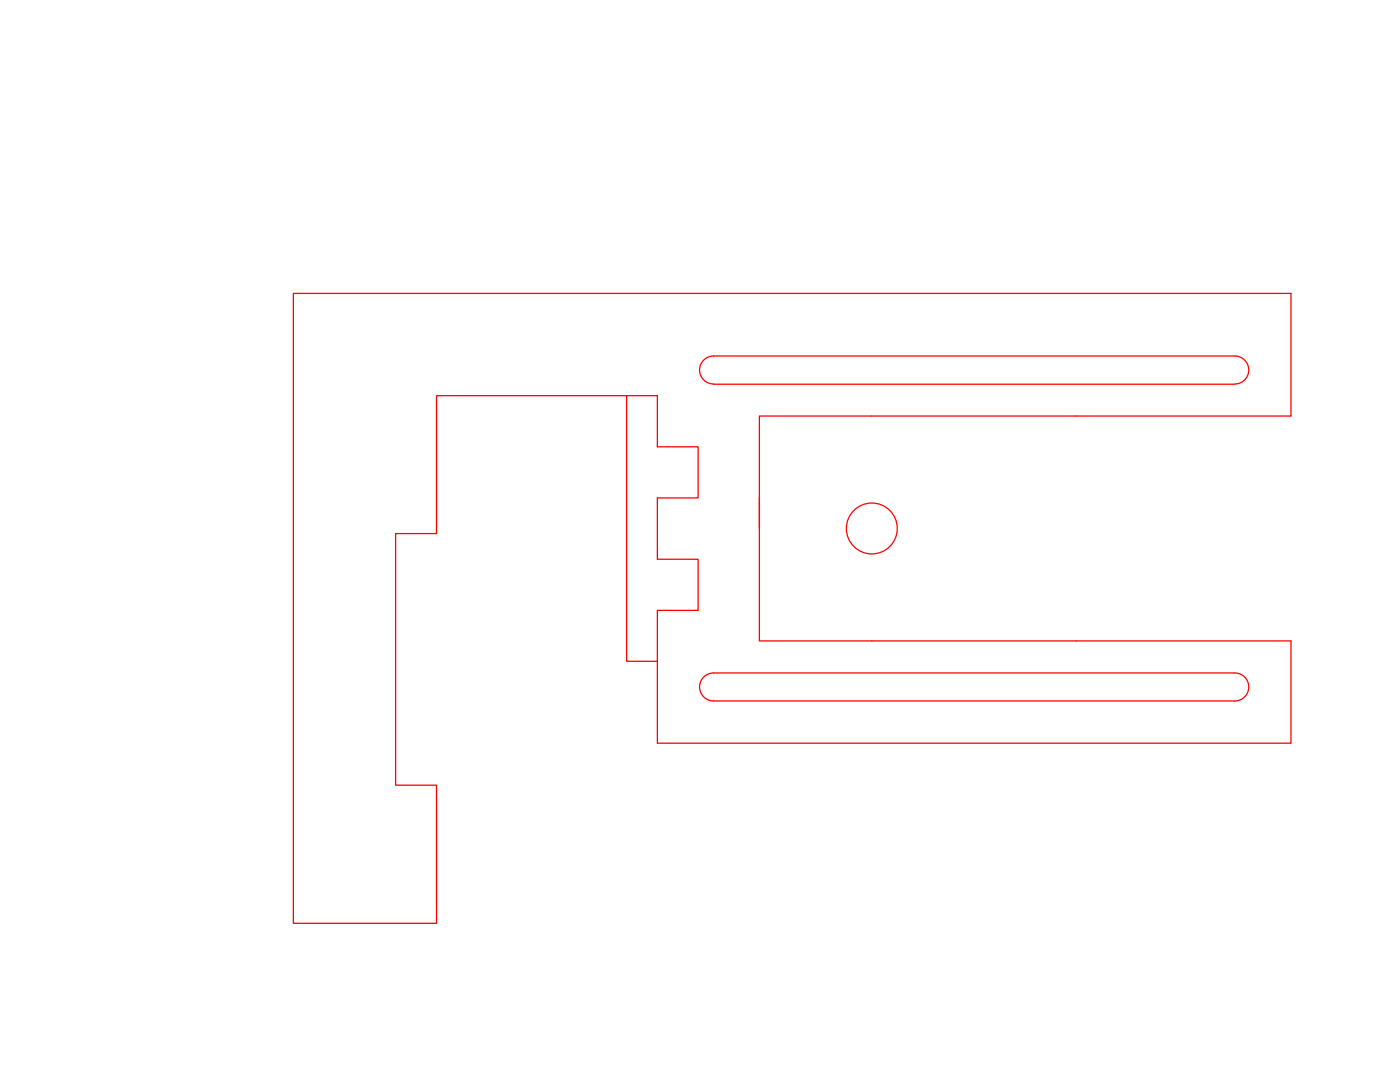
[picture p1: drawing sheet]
<svg xmlns="http://www.w3.org/2000/svg" width="279mm" height="216mm" viewBox="0 0 279 216" stroke-linecap="round" stroke-linejoin="round" font-family="sans-serif">
<g fill="none" stroke="#f00" stroke-width=".25">
<path d="M58.5 58.5h199.1v24.5h-106v44.9h106v20.4h-126.4v-26.5h8.1v-10.2h-8.1v-12.2h8.1v-10.2h-8.1v-10.2h-44.1v27.5h-8.1v50.2h8.1v27.5h-28.6zM125.1 79v53h6.1M142.4 76.6a2.79 2.79 0 0 1-2.8-2.8 2.79 2.79 0 0 1 2.8-2.8h104a2.79 2.79 0 0 1 2.8 2.8 2.79 2.79 0 0 1-2.8 2.8M142.4 76.7h104M151.6 99.4v6.1M140.2 135.3a2.79 2.79 0 0 1 2.2-1h104a2.79 2.79 0 0 1 2.8 2.8 2.79 2.79 0 0 1-2.8 2.8h-104a2.79 2.79 0 0 1-2.5-1.6 2.79 2.79 0 0 1 .3-3z"/>
<circle cx="174" cy="105.5" r="5.1"/>
</g>
</svg>
